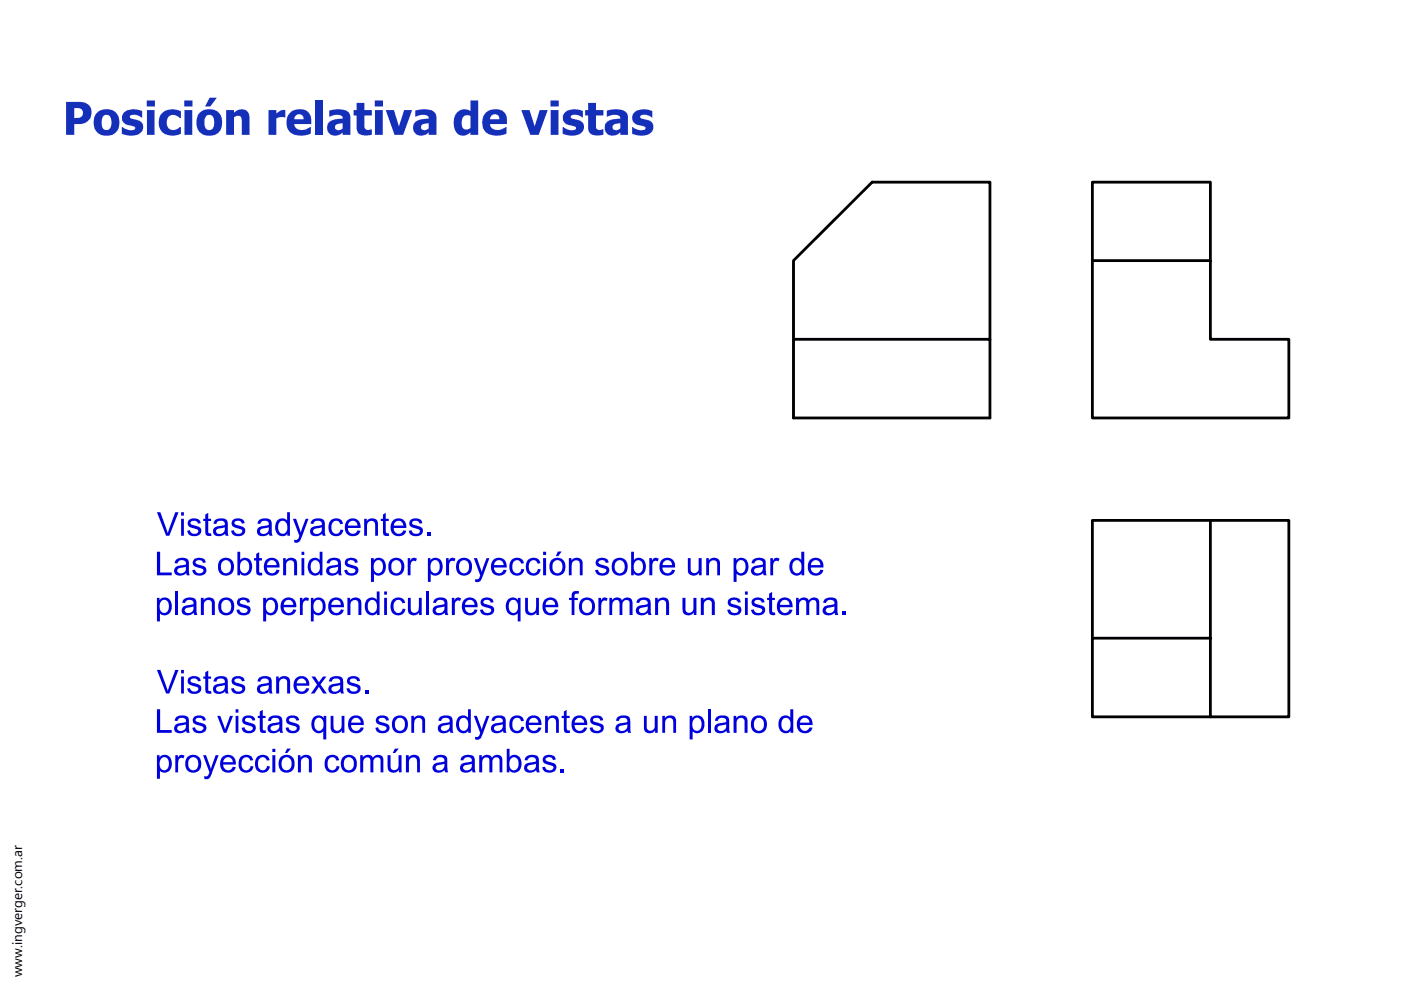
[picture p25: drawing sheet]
<svg xmlns="http://www.w3.org/2000/svg" width="297mm" height="210mm" viewBox="0 0 297 210" stroke-linecap="round" stroke-linejoin="round" font-family="sans-serif">
<defs><g id="words">
<text font-size="2.9" x="4.7" y="207.2" transform="rotate(-90 4.7 207.2)">www.ingverger.com.ar</text>
</g></defs>
<g fill="#1430b8">
<path d="M26.2 24l.4-.4 1.1-.4h1.3l1.1 .4v1.3l-1.2-.5a1.1 1.1 0 0 0-1.4 .4 1.5 1.5 0 0 0 1.3 .6l.4 .1a1.61 1.61 0 0 1 1.1 1.7 1.61 1.61 0 0 1-1.5 1.4l-1.4 .2-1.6-.5v-1.4l1.5 .7a1.2 1.2 0 0 0 1.4-.4l-.3-.4-1.3-.3a1.57 1.57 0 0 1-.9-2.5z"/>
<path d="M34.3 24.1l.8-.6 .9-.3h1.2l1.2 .4v1.4l-.9-.4a1.45 1.45 0 0 0-1.6 0 1.45 1.45 0 0 0-.6 1.6v.1a1.54 1.54 0 0 0 1.2 1.3 1.54 1.54 0 0 0 1.6-.7h.3v1.4l-.6 .3-.8 .2-1.1-.1-1.3-.5-.6-.8-.3-1.1v-1.2z"/>
<path d="M48 23.3h1.6v.6l1.1-.6 .8-.1a1.64 1.64 0 0 1 1.4 2v3.4h-1.6v-2.6a1.12 1.12 0 0 0-.7-1.4h-.6l-.4 .3v3.7h-1.6z"/>
<path d="M56.9 23.3h1.7v.8l.5-.4a1.61 1.61 0 0 1 1.4-.4v1.6l-1.1-.1-.8 .3v3.5h-1.7z"/>
<path d="M66.8 21.3h1.7v7.3h-1.7z"/>
<path d="M75.6 21.8h1.7v1.5h1.5v1.2h-1.5v1.8a.92 .92 0 0 0 .3 1.1 .92 .92 0 0 0 1.1 0h.1v1.1l-.8 .2h-1a1.43 1.43 0 0 1-1.4-1.8v-2.4h-.6v-1.2h.6z"/>
<path d="M81.8 23.3h1.7l1.1 3.5 1.1-3.5h1.7l-1.9 5.3h-1.8z"/>
<path d="M110.5 23.3h1.8l1.1 3.5 1-3.5h1.7l-1.9 5.3h-1.8z"/>
<path d="M119.8 23.8l.7-.4 1-.2 1.2 .1 .9 .3v1.3l-1.2-.5a1.03 1.03 0 0 0-1.4 .5l.3 .3 1.3 .3a1.6 1.6 0 0 1 1.2 1.7 1.6 1.6 0 0 1-1.5 1.4l-1.4 .2-1.6-.5v-1.4l1.5 .7a1.09 1.09 0 0 0 1.3-.4 1.38 1.38 0 0 0-1.2-.6l-.3-.1a1.58 1.58 0 0 1-1.2-1.1 1.58 1.58 0 0 1 .4-1.6z"/>
<path d="M124.7 21.8h1.7v1.5h1.5v1.2h-1.5v1.8a.92 .92 0 0 0 .3 1.1 .92 .92 0 0 0 1.1 0h.1v1.1l-.8 .2-1.5-.2a1.48 1.48 0 0 1-.9-1.6v-2.4h-.6v-1.2h.6z"/>
<path d="M134.5 23.9l.6-.5 1.2-.2 1.2 .1 .8 .3v1.3l-1.2-.5a1.07 1.07 0 0 0-1.4 .4 1.32 1.32 0 0 0 1.2 .6h.3a1.65 1.65 0 0 1 1.3 1.8 1.65 1.65 0 0 1-1.6 1.5h-1.7l-1.2-.4v-1.4l1.6 .7a1.09 1.09 0 0 0 1.3-.4 1.38 1.38 0 0 0-1.3-.6l-.5-.2a1.54 1.54 0 0 1-.6-2.5z"/>
<path d="M14 21.6l3.9 .1 .9 .5 .5 1v1.5l-.6 .9-1.3 .7h-1.7v2.3h-1.7zM15.7 22.9v2.1h.5a1.1 1.1 0 0 0 1.4-1.1 1.1 1.1 0 0 0-1.5-1z"/>
<path d="M20.5 24l.9-.7 .8-.1 1.3 .1 1.1 .5 .5 1 .2 1.5-.3 1.1-.6 .8-.9 .5-1.4 .1-.8-.3-.9-.6-.4-.8-.1-1.4 .1-.9zM22 24.5l-.3 .5-.2 1.3a1.07 1.07 0 0 0 .5 1.1 1.07 1.07 0 0 0 1.2 0 2.42 2.42 0 0 0-.1-3h-.7z"/>
<path d="M31.2 23.3h1.6v5.3h-1.6zM31.1 21.3h1.8v1.3h-1.8z"/>
<path d="M39.1 23.3h1.7v5.3h-1.7zM39.1 21.3h1.7v1.3h-1.7z"/>
<path d="M42.2 24.1l.8-.6 1-.3h1.1l1 .5 .8 .9 .2 1.4-.2 1.2-.5 .8-1 .6-.5 .2-1.3-.1-1.1-.5-.6-.8-.2-.9v-1.3zM43.8 24.5a2.48 2.48 0 0 0 .1 3 1.05 1.05 0 0 0 1.1-.1 1.05 1.05 0 0 0 .4-1.1v-.6a1.07 1.07 0 0 0-.4-1.1 1.07 1.07 0 0 0-1.2-.1zM44.4 20.7h1.6l-1.4 1.9h-1.1z"/>
<path d="M61.5 23.9l1-.6 1.5-.1 1.1 .4 .7 .9 .2 1.8h-3.6a1.69 1.69 0 0 0 2.5 1.1l1-.5v1.4l-1.3 .4-1.1 .1-1.2-.3-.7-.4-.6-.7-.3-1 .2-1.5zM62.7 24.4l-.2 .4-.1 .5h2a1 1 0 0 0-.5-1 1 1 0 0 0-1.2 .1z"/>
<path d="M71.2 26.5a.78 .78 0 0 0 .2 1.1 .78 .78 0 0 0 1-.2l.2-.2v-1.1l-1 .2zM69.8 23.4l2.3-.2 1.4 .3a1.51 1.51 0 0 1 .8 1.5v3.6h-1.7v-.6l-.4 .4-.6 .3a1.74 1.74 0 0 1-2.3-1.5 1.74 1.74 0 0 1 1.9-1.9l1.4-.1a.81 .81 0 0 0-1.1-.8h-.7l-1 .3z"/>
<path d="M79.5 23.3h1.7v5.3h-1.7zM79.5 21.3h1.7v1.3h-1.7z"/>
<path d="M89.5 26.5a.73 .73 0 0 0 0 1 .73 .73 0 0 0 1 0l.4-.3v-1.1l-.9 .1zM88.1 23.4l2.2-.2 1.4 .3a1.51 1.51 0 0 1 .8 1.5v3.6h-1.6v-.6l-.6 .5-.5 .2a1.73 1.73 0 0 1-2.2-1.5 1.73 1.73 0 0 1 1.9-1.9l.9-.1a.29 .29 0 0 0 .4 0 .29 .29 0 0 0 0-.4 1.93 1.93 0 0 0-2.1-.3l-.6 .2z"/>
<path d="M96.8 24l.4-.4 .8-.4h.9l.8 .4v-2.3h1.7v7.3h-1.7v-.6l-.6 .5-.9 .3a2.4 2.4 0 0 1-2-2.9l.1-1zM98.4 24.6l-.4 .4-.1 1a1.14 1.14 0 0 0 1 1.4l.8-.3v-2.5l-.3-.2z"/>
<path d="M103.1 23.8l1.1-.5 1.6-.1 1 .5 .6 1 .1 1.6h-3.6a1.69 1.69 0 0 0 2.5 1.1l1-.5v1.4l-1.3 .4-1.1 .1-1.2-.3-.9-.6-.5-.8-.2-1.3 .2-1zM104.3 24.4l-.4 .9h2a.97 .97 0 0 0-.5-1 .97 .97 0 0 0-1.1 .1z"/>
<path d="M116.8 23.3h1.6v5.3h-1.6zM116.7 21.3h1.7v1.3h-1.7z"/>
<path d="M130 26.5a.78 .78 0 0 0 .2 1.1 .78 .78 0 0 0 1.1-.2l.2-.2v-1.1l-.9 .1zM128.7 23.4l2.2-.2 1.4 .3a1.51 1.51 0 0 1 .8 1.5v3.6h-1.6v-.6l-.7 .6-1 .2a1.74 1.74 0 0 1-1.6-2 1.74 1.74 0 0 1 2-1.5l.8-.1a.36 .36 0 0 0 .6-.3 .36 .36 0 0 0-.5-.4l-1.2-.1-1.2 .3z"/>
</g>
<g fill="#00d">
<path d="M33.3 108.6h.7l1.6 4.4 1.6-4.4h.6l-1.9 5h-.7z"/>
<path d="M40.1 110.2l.7-.3 1.2 .1 .3 .3 .2 .5v.1l-.5 .1a.83 .83 0 0 0-.8-.6 .83 .83 0 0 0-.8 .5l.3 .4 1.4 .4a1.1 1.1 0 0 1 .5 1.4 1.1 1.1 0 0 1-1.4 .6l-.8-.1-.5-.4-.2-.7 .6-.1v.2a.96 .96 0 0 0 .8 .6 .96 .96 0 0 0 .9-.5 1.16 1.16 0 0 0-1.2-.8l-.6-.2a.98 .98 0 0 1-.1-1.5z"/>
<path d="M43.5 109.1l.7-.4v1.3h.5v.5h-.5v2.4l.2 .2 .3-.1 .1 .6h-.3a.81 .81 0 0 1-.8-.2 .81 .81 0 0 1-.2-.9v-2h-.4v-.5h.4z"/>
<path d="M49.4 110.2l.7-.3 1.2 .1 .3 .3 .3 .5v.1l-.6 .1a.83 .83 0 0 0-.8-.6 .83 .83 0 0 0-.8 .5l.3 .4 1.5 .4a1.13 1.13 0 0 1 .3 1.4 1.13 1.13 0 0 1-1.3 .6l-.8-.1-.5-.4-.2-.7 .6-.1a.93 .93 0 0 0 .8 .8 .93 .93 0 0 0 1-.6 1.76 1.76 0 0 0-1.4-.7l-.5-.2-.4-.4v-.5z"/>
<path d="M62.1 110h.7l1 2.9 1-2.9h.6l-1.8 4.7-.4 .3-.6 .1-.2-.1v-.6a.84 .84 0 0 0 1.1-.8z"/>
<path d="M70.1 110.3l.9-.4 .9 .1 .6 .4 .2 .6-.6 .1a.97 .97 0 0 0-1.2-.6 .97 .97 0 0 0-.6 1.2l.1 1a.92 .92 0 0 0 1.1 .5 .92 .92 0 0 0 .7-.9l.6 .1v.1l-.3 .6-.6 .5-.9 .1-.9-.4-.4-.9-.1-1 .2-.6z"/>
<path d="M77.2 110h.6v.5l.3-.4 .5-.2 .8 .1 .6 .4 .1 .4v2.8h-.6v-2.2a.89 .89 0 0 0-1-.9 .89 .89 0 0 0-.7 1.1v2h-.6z"/>
<path d="M81.2 109.1l.6-.4v1.3h.6v.5h-.6v2.1a.42 .42 0 0 0 .1 .4 .42 .42 0 0 0 .5 0l.1 .6h-.3a.81 .81 0 0 1-.9-.2 .81 .81 0 0 1-.1-.9v-2h-.5v-.5h.5z"/>
<path d="M87.1 110.2l.7-.3 1.1 .1a1.03 1.03 0 0 1 .6 .9l-.6 .1a.86 .86 0 0 0-.7-.6 .86 .86 0 0 0-.8 .4 1.09 1.09 0 0 0 1.1 .7l.6 .2a1.09 1.09 0 0 1 .4 1.3 1.09 1.09 0 0 1-1.2 .7l-.9-.1-.5-.5-.2-.6 .6-.1v.2a.96 .96 0 0 0 .8 .6 .96 .96 0 0 0 .9-.5 1.42 1.42 0 0 0-1.4-.8l-.3-.1a.98 .98 0 0 1-.2-1.6z"/>
<path d="M90.6 112.9h.7v.7h-.7z"/>
<path d="M33.3 117h.7v4.4h2.4v.6h-3.1z"/>
<path d="M41.1 118.7l.4-.3 .6-.1 .9 .1a.95 .95 0 0 1 .6 .9l-.6 .1a.82 .82 0 0 0-.8-.6 .82 .82 0 0 0-.8 .5l.4 .3 1.4 .4a1.09 1.09 0 0 1 .5 1.3 1.09 1.09 0 0 1-1.2 .8l-.8-.1-.6-.4-.3-.7 .6-.1a.92 .92 0 0 0 .8 .8 .92 .92 0 0 0 .9-.7l-.1-.3-1.5-.4a.9 .9 0 0 1-.4-1.5z"/>
<path d="M54.3 117.4l.6-.3v1.2h.6v.5h-.6v2.2a.41 .41 0 0 0 .2 .4 .41 .41 0 0 0 .4 0l.1 .6h-.4a.82 .82 0 0 1-.9-1.1v-2.1h-.5v-.5h.5z"/>
<path d="M60 118.3h.6v.5l.7-.5h.8a1.12 1.12 0 0 1 .9 1.4v2.3h-.6v-2.2a.88 .88 0 0 0-1-1 .88 .88 0 0 0-.7 1.2v2h-.7z"/>
<path d="M73.3 118.7l.7-.4h1.1a.95 .95 0 0 1 .8 1l-.6 .1a.82 .82 0 0 0-.8-.6 .82 .82 0 0 0-.8 .5l.4 .3 1.3 .5a1.09 1.09 0 0 1 .5 1.3 1.09 1.09 0 0 1-1.3 .7l-.9-.2-.4-.3-.3-.7 .6-.1a.89 .89 0 0 0 .8 .8 .89 .89 0 0 0 1-.7l-.2-.3-1.5-.4a.9 .9 0 0 1-.4-1.5z"/>
<path d="M86.4 118.3h.6v.6a.86 .86 0 0 1 1.4-.4l-.2 .5a.81 .81 0 0 0-.9 .1 .81 .81 0 0 0-.3 .9v2h-.6z"/>
<path d="M94.6 118.3h.5v.6l.1-.2a.88 .88 0 0 1 1.4-.2l-.2 .5a.78 .78 0 0 0-1 .1 .78 .78 0 0 0-.2 .8v2.1h-.6z"/>
<path d="M100.5 118.3h.6l1.1 3 1-3h.6l-1.7 4.5a.95 .95 0 0 1-1.3 .6l-.1-.6a.8 .8 0 0 0 1.1-.8z"/>
<path d="M108.5 118.7l1-.4 .8 .1 .6 .5 .2 .5-.6 .1a.97 .97 0 0 0-1.2-.7 .97 .97 0 0 0-.7 1.2l.1 .7 .3 .6a.91 .91 0 0 0 1 .2 .91 .91 0 0 0 .5-.9l.6 .1v.2l-.4 .7-.5 .4h-1l-.7-.4-.5-.8v-1l.2-.7z"/>
<path d="M112 118.7l.7-.4 1.1 .1 .5 .3 .3 .7-.6 .1a.96 .96 0 0 0-1.2-.7 .96 .96 0 0 0-.7 1.1l.2 1.2a.94 .94 0 0 0 1.1 .4 .94 .94 0 0 0 .6-.9l.6 .2-.2 .6-.5 .5-.9 .2-.9-.4-.4-.5-.2-.9v-.8z"/>
<path d="M120.6 118.3h.6v.5l.3-.3 .6-.2h.8l.4 .4 .2 .4v2.9h-.6v-2.3a.89 .89 0 0 0-1-.9 .89 .89 0 0 0-.7 1.2v2h-.6z"/>
<path d="M126.5 118.7l.7-.4 1.2 .1 .4 .3 .2 .4v.2l-.6 .1a.82 .82 0 0 0-.7-.6 .82 .82 0 0 0-.8 .5l.4 .3 1.3 .4a1.09 1.09 0 0 1 .5 1.4 1.09 1.09 0 0 1-1.3 .7l-.8-.1-.5-.4-.3-.7 .6-.1a.92 .92 0 0 0 .8 .8 .92 .92 0 0 0 1-.7l-.3-.3-1.4-.4a.93 .93 0 0 1-.4-1.5z"/>
<path d="M137.7 118.3h.5v.6l.1-.2a.88 .88 0 0 1 1.4-.2l-.3 .5a.78 .78 0 0 0-.9 .1 .78 .78 0 0 0-.2 .8v2.1h-.6z"/>
<path d="M145.8 118.3h.6v2.2a.88 .88 0 0 0 1 1 .88 .88 0 0 0 .7-1.2v-2h.7v3.7h-.6v-.6l-.5 .5-.5 .2-.9-.3-.5-.7z"/>
<path d="M149.7 118.3h.6v.5l.3-.3 .7-.2h.7l.4 .4 .3 .5v2.8h-.6v-2.3a.89 .89 0 0 0-1.1-.9 .89 .89 0 0 0-.7 1.2v2h-.6z"/>
<path d="M163.3 118.3h.6v.6a.86 .86 0 0 1 1.4-.4l-.2 .5a.81 .81 0 0 0-1 .1 .81 .81 0 0 0-.2 .9v2h-.6z"/>
<path d="M37.2 125.4h.6v5h-.6z"/>
<path d="M42.6 126.8h.6v.5l.5-.5 .9-.1a1.13 1.13 0 0 1 1 1.5v2.2h-.7v-2.2a.88 .88 0 0 0-1-1 .88 .88 0 0 0-.7 1.2v2h-.6z"/>
<path d="M50.4 127.1l.7-.4 1.1 .1a.87 .87 0 0 1 .8 .9l-.6 .1a.82 .82 0 0 0-.8-.6 .82 .82 0 0 0-.8 .5l.4 .4 1.3 .4a1.06 1.06 0 0 1 .6 1.2 1.06 1.06 0 0 1-1.2 .7h-.9l-.5-.3-.4-.8 .7-.1a.9 .9 0 0 0 .8 .8 .9 .9 0 0 0 .9-.6 1.59 1.59 0 0 0-1.4-.7l-.3-.1a.94 .94 0 0 1-.4-1.5z"/>
<path d="M63.6 126.8h.5v.5a.86 .86 0 0 1 1.4-.4l-.2 .5a.81 .81 0 0 0-.9 .1 .81 .81 0 0 0-.2 1v1.9h-.6z"/>
<path d="M73.7 126.8h.5v.5l.8-.6 1 .1a1.19 1.19 0 0 1 .6 1.4v2.2h-.6v-2.2a.88 .88 0 0 0-1-1 .88 .88 0 0 0-.7 1.2v2h-.6z"/>
<path d="M83.3 127.1l.9-.4 .9 .1 .5 .3 .3 .6v.1l-.6 .1v-.1a.99 .99 0 0 0-1.3-.5 .99 .99 0 0 0-.6 1.2l.2 .9 .4 .5 .5 .1 .4-.1 .3-.3 .1-.6 .7 .1-.2 .6-.5 .6-.8 .2-.7-.1-.7-.6-.3-.9v-.6l.2-.7z"/>
<path d="M86.5 126.8h.6v2.2a.89 .89 0 0 0 1 .9 .89 .89 0 0 0 .7-1.2v-1.9h.6v3.6h-.5v-.5l-.8 .5h-.7l-.5-.2-.4-.6z"/>
<path d="M90.3 125.4h.7v5h-.7z"/>
<path d="M95.8 126.8h.6v.5l.1-.2a.81 .81 0 0 1 1.2-.2l-.2 .5a.8 .8 0 0 0-.9 .2 .8 .8 0 0 0-.2 .9v1.9h-.6z"/>
<path d="M102.1 127.1l.6-.4h1l.5 .2 .4 .6v.2l-.5 .1a.82 .82 0 0 0-.8-.6 .82 .82 0 0 0-.8 .5l.3 .4 1.4 .4a1.06 1.06 0 0 1 .5 1.2 1.06 1.06 0 0 1-1.2 .7h-.8l-.6-.3-.3-.8 .6-.1a.91 .91 0 0 0 .8 .8 .91 .91 0 0 0 .9-.7l-.2-.3-1.4-.4a.94 .94 0 0 1-.4-1.5z"/>
<path d="M111.3 126.8h.6v2.2a.89 .89 0 0 0 1.1 .9 .89 .89 0 0 0 .7-1.2v-1.9h.6v3.6h-.6v-.5l-.8 .5h-.7l-.4-.2-.5-.6z"/>
<path d="M121.5 125.5l.3-.2 1 .1-.1 .5a.55 .55 0 0 0-.6 0 .55 .55 0 0 0-.3 .5v.4h.7v.4h-.7v3.2h-.6v-3.2h-.6v-.4h.6v-.8z"/>
<path d="M126.9 126.8h.5v.5a.86 .86 0 0 1 1.4-.4l-.2 .5a.79 .79 0 0 0-.9 .1 .79 .79 0 0 0-.2 .9v2h-.6z"/>
<path d="M129.2 126.8h.6v.5l.6-.6h.7l.5 .2 .3 .4 .5-.5 .7-.1a1.04 1.04 0 0 1 1 1.2v2.5h-.6v-2.3a.75 .75 0 0 0-.7-.9 .75 .75 0 0 0-.8 .8v2.4h-.6v-2.4a.78 .78 0 0 0-.9-.8 .78 .78 0 0 0-.7 1v2.2h-.6z"/>
<path d="M138.9 126.8h.5v.5l.6-.5 .9-.1a1.18 1.18 0 0 1 1 1.5v2.2h-.7v-2.2a.88 .88 0 0 0-1-1 .88 .88 0 0 0-.7 1.2v2h-.6z"/>
<path d="M144.7 126.8h.6v2.2a.88 .88 0 0 0 1 .9 .88 .88 0 0 0 .7-1.2v-1.9h.7v3.6h-.6v-.5l-.4 .4-.6 .2-.6-.1-.5-.3-.3-.9z"/>
<path d="M148.6 126.8h.6v.5l.5-.5 .9-.1a1.13 1.13 0 0 1 1 1.5v2.2h-.7v-2.2a.88 .88 0 0 0-1-1 .88 .88 0 0 0-.7 1.2v2h-.6z"/>
<path d="M154.5 127.1l.7-.4 1.1 .1a.95 .95 0 0 1 .8 .9l-.6 .1a.82 .82 0 0 0-.8-.6 .82 .82 0 0 0-.8 .5l.4 .4 1.3 .4a1.1 1.1 0 0 1 .5 1.3 1.1 1.1 0 0 1-1.3 .7l-.9-.1-.4-.3-.3-.8 .6-.1a.9 .9 0 0 0 .8 .8 .9 .9 0 0 0 .9-.6 1.59 1.59 0 0 0-1.4-.7l-.3-.2a.95 .95 0 0 1-.3-1.4z"/>
<path d="M159.5 127.1l.7-.4h1l.6 .3 .3 .6v.1l-.6 .1a.82 .82 0 0 0-.8-.6 .82 .82 0 0 0-.8 .5l.4 .4 1.3 .4a1.06 1.06 0 0 1 .5 1.2 1.06 1.06 0 0 1-1.1 .7h-.9l-.5-.3-.4-.8 .7-.1a.93 .93 0 0 0 .8 .8 .93 .93 0 0 0 .9-.6 1.76 1.76 0 0 0-1.4-.7l-.4-.2a.95 .95 0 0 1-.3-1.4z"/>
<path d="M163.1 125.9l.6-.4v1.3h.6v.4h-.6v2.5l.2 .2h.4l.1 .5h-.4a.83 .83 0 0 1-.9-1.1v-2.1h-.5v-.4h.5z"/>
<path d="M168.8 126.8h.5v.5l.5-.5 .9-.1 .6 .3 .2 .3 .5-.5 .7-.1a1.03 1.03 0 0 1 1 1.2v2.5h-.6v-2.3a.79 .79 0 0 0-.9-.9 .79 .79 0 0 0-.6 1.1v2.1h-.7v-2.4a.74 .74 0 0 0-.7-.8 .74 .74 0 0 0-.7 .8l-.1 2.4h-.6z"/>
<path d="M178.7 129.7h.7v.7h-.7z"/>
<path d="M33.3 142h.7l1.6 4.5 1.6-4.5h.6l-1.9 5h-.7z"/>
<path d="M40 143.8l.8-.4h.9l.6 .4 .2 .4v.2l-.5 .1a.83 .83 0 0 0-.8-.6 .83 .83 0 0 0-.8 .5l.3 .3 1.4 .4a1.1 1.1 0 0 1 .5 1.4 1.1 1.1 0 0 1-1.4 .6l-.8-.1-.5-.4-.2-.6 .6-.1v.1a.96 .96 0 0 0 .8 .6 .96 .96 0 0 0 .9-.5 1.05 1.05 0 0 0-1.1-.7l-.6-.2a.9 .9 0 0 1-.3-1.4z"/>
<path d="M43.5 142.6l.7-.4v1.2h.5v.5h-.5v2.4v.2h.5l.1 .5-.3 .1a.81 .81 0 0 1-.8-.3 .81 .81 0 0 1-.2-.8v-2.1h-.4v-.5h.4z"/>
<path d="M49.3 143.8l.8-.4h.9l.5 .3 .4 .5v.2l-.6 .1a.83 .83 0 0 0-.8-.6 .83 .83 0 0 0-.8 .5l.3 .3 1.5 .5a1.13 1.13 0 0 1 .3 1.4 1.13 1.13 0 0 1-1.3 .5l-1-.2-.4-.5-.1-.4 .6-.1 .1 .2a.98 .98 0 0 0 1.7 0 1.76 1.76 0 0 0-1.4-.8l-.4-.1a.9 .9 0 0 1-.3-1.4z"/>
<path d="M58.5 143.4h.6v.5l.8-.5h.8l.6 .4 .2 .6v2.6h-.6v-2.2a.88 .88 0 0 0-1-.9 .88 .88 0 0 0-.7 1.2v1.9h-.7z"/>
<path d="M66 143.4h.8l.8 1.3 .9-1.3h.7l-1.3 1.7 1.4 1.9h-.8l-.9-1.4-.9 1.4h-.8l1.3-1.8z"/>
<path d="M73.7 143.8l.8-.4 1.1 .1a1.03 1.03 0 0 1 .7 .9l-.6 .1a.83 .83 0 0 0-.7-.6 .83 .83 0 0 0-.8 .5l.3 .3 1.4 .4a1.12 1.12 0 0 1 .4 1.5 1.12 1.12 0 0 1-1.4 .5l-.7-.1-.5-.4-.3-.6 .7-.1v.1a.96 .96 0 0 0 .8 .6 .96 .96 0 0 0 .9-.5 1.07 1.07 0 0 0-1.1-.7l-.7-.2a.9 .9 0 0 1-.3-1.4z"/>
<path d="M77.4 146.4h.7v.6h-.7z"/>
<path d="M33.3 150.4h.7v4.4h2.4v.6h-3.1z"/>
<path d="M41.1 152l.8-.3 1.1 .1a.94 .94 0 0 1 .6 .9l-.6 .1a.83 .83 0 0 0-.7-.6 .83 .83 0 0 0-.9 .5l.4 .3 1.3 .4a1.07 1.07 0 0 1 .6 1.3 1.07 1.07 0 0 1-1.2 .8l-.9-.1-.6-.5-.2-.6 .6-.1a.92 .92 0 0 0 .8 .8 .92 .92 0 0 0 .9-.7l-.2-.3-1.5-.4a.94 .94 0 0 1-.3-1.6z"/>
<path d="M46.1 151.8h.6l1 2.9 1.1-2.9h.6l-1.4 3.6h-.5z"/>
<path d="M51.6 152l.7-.3 1 .1a.96 .96 0 0 1 .8 .9l-.6 .1a.85 .85 0 0 0-.7-.6 .85 .85 0 0 0-.9 .5l.3 .3 1.5 .5a1.12 1.12 0 0 1 .4 1.4 1.12 1.12 0 0 1-1.4 .6l-.8-.2-.5-.4-.2-.6 .7-.1a.89 .89 0 0 0 .8 .8 .89 .89 0 0 0 .9-.7l-.2-.3-1.7-.5a.98 .98 0 0 1-.1-1.5z"/>
<path d="M55.1 150.8l.6-.3v1.3h.6v.4h-.6v2.5l.3 .2 .3-.1 .1 .6h-.4a.81 .81 0 0 1-.8-.2 .81 .81 0 0 1-.1-.9v-2.1h-.4v-.4h.4z"/>
<path d="M61 152l.6-.3 1 .1a.96 .96 0 0 1 .8 .9l-.6 .1a.83 .83 0 0 0-.7-.6 .83 .83 0 0 0-.8 .5l.3 .3 1.4 .5a1.1 1.1 0 0 1 .4 1.4 1.1 1.1 0 0 1-1.3 .6l-.8-.2-.5-.3-.3-.7 .7-.1a.94 .94 0 0 0 .8 .8 .94 .94 0 0 0 .9-.6 1.76 1.76 0 0 0-1.4-.7l-.5-.3a.97 .97 0 0 1 0-1.4z"/>
<path d="M70.1 151.8h.6v2.2a.86 .86 0 0 0 .9 1 .86 .86 0 0 0 .8-1.1v-2.1h.6v3.6h-.5v-.5l-.3 .3-.6 .3-1.1-.2-.4-.8z"/>
<path d="M80 152l.7-.3 1.1 .1a.94 .94 0 0 1 .7 .9l-.6 .1a.86 .86 0 0 0-.8-.6 .86 .86 0 0 0-.8 .5l.3 .3 1.3 .4a1.07 1.07 0 0 1 .6 1.3 1.07 1.07 0 0 1-1.2 .8l-.9-.1-.6-.5-.2-.6 .6-.1a.93 .93 0 0 0 .8 .8 .93 .93 0 0 0 1-.6 1.82 1.82 0 0 0-1.6-.8h-.1a.94 .94 0 0 1-.3-1.6z"/>
<path d="M87.2 151.8h.6v.5l.4-.5 .4-.1h.8l.5 .4 .2 .4v2.9h-.6v-2.2a.88 .88 0 0 0-.9-1 .88 .88 0 0 0-.8 1.1v2.1h-.6z"/>
<path d="M100.5 151.8h.6l1 2.9 1.1-2.9h.6l-1.9 4.7a.99 .99 0 0 1-1.1 .3v-.6a.79 .79 0 0 0 1-.8z"/>
<path d="M108.4 152.2l.9-.5 1 .1 .6 .4 .2 .6-.6 .1a.98 .98 0 0 0-1.2-.6 .98 .98 0 0 0-.7 1.2l.1 .7a.92 .92 0 0 0 1 .8 .92 .92 0 0 0 .8-.9h.6v.2l-.1 .4-.5 .6-.6 .2h-.6l-.7-.3-.4-.5-.2-.7v-1z"/>
<path d="M115.6 151.8h.5v.5l.4-.4 .5-.2 .9 .1 .4 .4 .2 .5v2.7h-.6v-2.2a.89 .89 0 0 0-1-1 .89 .89 0 0 0-.7 1.2v2h-.6z"/>
<path d="M119.5 150.8l.6-.3v1.3h.7v.4h-.7v2.2a.42 .42 0 0 0 .2 .4 .42 .42 0 0 0 .5 0l.1 .6h-.4a.81 .81 0 0 1-.8-.2 .81 .81 0 0 1-.2-.9v-2.1h-.4v-.4h.4z"/>
<path d="M125.4 152l.7-.3 1.2 .1 .4 .3 .2 .5-.6 .2a.88 .88 0 0 0-.7-.6 .88 .88 0 0 0-.9 .4 .95 .95 0 0 0 1.1 .7l.7 .2a1.09 1.09 0 0 1 .4 1.3 1.09 1.09 0 0 1-1.2 .7l-1-.2-.5-.4-.2-.6 .6-.1v.2a.95 .95 0 0 0 .9 .6 .95 .95 0 0 0 .9-.6 1.81 1.81 0 0 0-1.5-.8h-.2a.94 .94 0 0 1-.3-1.6z"/>
<path d="M136.5 151.8h.6v2.2a.88 .88 0 0 0 1.1 .9 .88 .88 0 0 0 .6-1.2v-1.9h.6v3.6h-.5v-.5l-.7 .5h-.9a1.14 1.14 0 0 1-.8-1.4z"/>
<path d="M140.4 151.8h.6v.5l.3-.4 .5-.2 .9 .1 .5 .4 .1 .4v2.8h-.6v-2.2a.89 .89 0 0 0-1-1 .89 .89 0 0 0-.7 1.2v2h-.6z"/>
<path d="M150.1 150.4h.6v5h-.6z"/>
<path d="M155.5 151.8h.6v.5l.8-.6h.8l.6 .4 .2 .6v2.7h-.6v-2.2a.88 .88 0 0 0-1-1 .88 .88 0 0 0-.7 1.2v2h-.7z"/>
<path d="M37.2 160.1h.5v.6a.87 .87 0 0 1 1.4-.5l-.2 .6a.79 .79 0 0 0-.9 .1 .79 .79 0 0 0-.2 .8v2.1h-.6z"/>
<path d="M43.1 160.1h.6l1 2.9 1-2.9h.7l-1.9 4.7a.88 .88 0 0 1-1.2 .4v-.6a.82 .82 0 0 0 1.1-.8z"/>
<path d="M51 160.5l1-.5 .9 .2 .5 .3 .3 .7h-.7a.96 .96 0 0 0-1.2-.6 .96 .96 0 0 0-.6 1.2v.6l.2 .5a.92 .92 0 0 0 1.1 .4 .92 .92 0 0 0 .6-.9l.6 .2-.2 .6-.5 .5-1.2 .1-.7-.3-.5-1.1v-1.1z"/>
<path d="M54.6 160.4l.9-.4 .9 .2 .5 .3 .3 .6v.1l-.6 .1-.1-.2a.99 .99 0 0 0-1.3-.4 .99 .99 0 0 0-.5 1.2l.1 .9 .5 .5h.5l.4-.1 .3-.3 .1-.5 .6 .1v.4l-.5 .6-.7 .3h-.7l-.6-.3-.5-.5-.1-.7v-1.1z"/>
<path d="M63.2 160.1h.5v.5l.6-.4 .9-.1a1.2 1.2 0 0 1 .9 1.4v2.3h-.6v-2.2a.88 .88 0 0 0-1-1 .88 .88 0 0 0-.7 1.2v2h-.6z"/>
<path d="M69.3 160.5l.9-.5 1 .2 .4 .3 .3 .7h-.6a.96 .96 0 0 0-1.2-.6 .96 .96 0 0 0-.6 1.2v.6l.2 .5a.92 .92 0 0 0 1 .4 .92 .92 0 0 0 .7-.9l.6 .2-.2 .6-.6 .5-1.2 .1-.6-.3-.6-1.1 .1-1.1z"/>
<path d="M76.4 160.1h.5v.5l.9-.6 .9 .2 .3 .5 .6-.5 .4-.2 .9 .2 .4 .7v2.9h-.6v-2.3a.79 .79 0 0 0-.9-.9 .79 .79 0 0 0-.6 1v2.2h-.7v-2.4a.76 .76 0 0 0-.7-.8 .76 .76 0 0 0-.8 .8v2.4h-.6z"/>
<path d="M86.1 160.1h.6v.5l.5-.4 .9-.1a1.13 1.13 0 0 1 .9 1.4v2.3h-.6v-2.2a.89 .89 0 0 0-1-1 .89 .89 0 0 0-.7 1.2v2h-.6z"/>
<path d="M101.6 160.1h.6v.5l.5-.4 .6-.2a1.02 1.02 0 0 1 1 .7l.5-.5 .4-.2 .6 .1 .5 .2 .2 .6v2.9h-.6v-2.3a.79 .79 0 0 0-.9-.9 .79 .79 0 0 0-.6 1v2.2h-.6v-2.4a.74 .74 0 0 0-.8-.8 .74 .74 0 0 0-.7 .8l-.1 2.4h-.6z"/>
<path d="M115.2 160.5l.8-.4h.9l.6 .2 .3 .6v.2h-.6a.82 .82 0 0 0-.7-.6 .82 .82 0 0 0-.8 .6l.3 .3 1.3 .4a1.09 1.09 0 0 1 .6 1.3 1.09 1.09 0 0 1-1.3 .7h-.7l-.6-.4-.3-.7 .6-.1a.91 .91 0 0 0 .8 .7 .91 .91 0 0 0 .9-.6l-.2-.3-1.4-.5a.92 .92 0 0 1-.5-1.4z"/>
<path d="M118.9 163h.7v.8h-.7z"/>
<path d="M38.4 108.6h.6v.7h-.6zM38.4 110h.6v3.6h-.6z"/>
<path d="M45.5 110.4l.8-.4h1.2a1.06 1.06 0 0 1 .8 1.3v1.8l.2 .5h-.7l-.1-.4-1 .5h-.6l-.5-.2-.4-.5a1.3 1.3 0 0 1 1.5-1.5h.3a.49 .49 0 0 0 .5-.1 .49 .49 0 0 0 .1-.6 1 1 0 0 0-.9-.4 1 1 0 0 0-.9 .7l-.5-.1zM46.1 112.2a.66 .66 0 0 0-.1 .9 .66 .66 0 0 0 .9 0l.6-.3 .2-1z"/>
<path d="M54.9 110.3l.9-.4 1.2 .1a1.04 1.04 0 0 1 .6 1.3v1.7l.2 .6h-.7l-.1-.4-1 .5-1.1-.2-.4-.6 .2-.9 .6-.4 1-.1a.49 .49 0 0 0 .5-.1 .49 .49 0 0 0 .1-.6 1.01 1.01 0 0 0-1.7 .3l-.6-.1zM55.4 112.2a.69 .69 0 0 0 0 .9 .69 .69 0 0 0 1 0l.5-.4 .1-.9z"/>
<path d="M58.8 110.4l.6-.4 .8-.1 .7 .5v-1.8h.6v5h-.6v-.5l-.2 .4-.5 .2h-.6l-.8-.4-.5-1.2 .1-.9zM59.4 110.5l-.4 .9 .1 1.3a.99 .99 0 0 0 1.3 .4 .99 .99 0 0 0 .5-1.2v-.7l-.3-.4a.88 .88 0 0 0-1.2-.3z"/>
<path d="M66.1 110.4l1-.5 1.2 .1a1.04 1.04 0 0 1 .6 1.3v1.7l.1 .6h-.6l-.1-.4-1 .5-1.1-.2-.5-.6 .2-.9 .7-.4 1-.1a.49 .49 0 0 0 .5-.1 .49 .49 0 0 0 .1-.6 1.01 1.01 0 0 0-1.8 .3l-.6-.1zM66.6 112.2a.69 .69 0 0 0 .1 .9 .69 .69 0 0 0 .9 0l.5-.4 .1-.9z"/>
<path d="M73.7 110.3l.6-.3 .8-.1 .9 .5 .3 .5 .2 1h-2.8l.3 .9 .3 .3 .5 .1a.95 .95 0 0 0 1-.7l.6 .1-.4 .7-.6 .3h-1.3l-.6-.4-.3-.8-.1-.9 .2-.7zM74.1 110.7l-.3 .7h2l-.2-.6a1.02 1.02 0 0 0-1.5-.1z"/>
<path d="M83.2 110.5l.6-.5 1-.1 .6 .3 .6 .6 .1 1.1h-2.7l.4 1 .7 .3a.96 .96 0 0 0 1-.7h.6l-.3 .8-.5 .3-1.1 .1-.9-.5-.3-.5-.2-.7v-.7zM83.8 110.7l-.3 .7h2l-.2-.6a1.01 1.01 0 0 0-1.5-.1z"/>
<path d="M37.2 118.8l.5-.4 .7-.1h.9l.5 .3 .2 .5v2.1l.3 .8h-.7l-.1-.5-.9 .5h-.9l-.5-.2-.2-.5a1.24 1.24 0 0 1 1.4-1.4l.3-.1a.53 .53 0 0 0 .7-.4 .53 .53 0 0 0-.6-.6h-.3a.79 .79 0 0 0-.9 .7l-.6-.1zM37.8 120.6a.68 .68 0 0 0 .1 .9 .68 .68 0 0 0 .9 0l.1-.1a1.02 1.02 0 0 0 .5-1v-.2z"/>
<path d="M46.6 118.8l.4-.3 .8-.2 .8 .1 .6 .4 .4 .8v.8l-.2 .7-.4 .6-.7 .3-.5 .1-1.1-.5-.5-.9v-1zM47.1 119.1l-.2 .6v.9l.2 .5 .6 .4a1.26 1.26 0 0 0 1.2-1.8l-.2-.6-.5-.3h-.4z"/>
<path d="M50.3 117h.6v1.8l.4-.4 .8-.1 .8 .3 .4 .6 .2 .7-.1 .9-.3 .7-.7 .5h-.8l-.7-.5v.5h-.6zM51.3 119l-.4 .8v.7l.2 .7a1.01 1.01 0 0 0 1.3 .1 1.01 1.01 0 0 0 .4-1.1l-.1-.6a.88 .88 0 0 0-1.4-.6z"/>
<path d="M56.3 118.8l.6-.4 .9-.1 .7 .2 .6 .6 .2 1.2h-2.7l.3 .9 .3 .3 .5 .1a.96 .96 0 0 0 .9-.8l.7 .1-.3 .6-.5 .4-1 .2-1-.4-.4-.6-.2-.8 .1-.8zM57.1 118.9l-.4 .4-.1 .5h2a1 1 0 0 0-.4-.9 1 1 0 0 0-1.1 0z"/>
<path d="M63.9 117h.6v.7h-.6zM63.9 118.3h.6v3.7h-.6z"/>
<path d="M65.6 118.8l.5-.4 .6-.1h.6l.5 .5v-1.8h.6v5h-.6v-.5l-.5 .5-.6 .1-.5-.2-.5-.4-.5-1.1 .1-.8zM66.4 118.9l-.4 .3-.1 .7v.8l.4 .6a1.03 1.03 0 0 0 1.2 0 1.03 1.03 0 0 0 .3-1.2l-.2-.9a.92 .92 0 0 0-1.2-.3z"/>
<path d="M69.5 118.8l.9-.5h1.1a1.04 1.04 0 0 1 .8 1.3v1.9l.2 .5h-.7l-.1-.5-.9 .5h-1l-.5-.5-.1-.7a1.81 1.81 0 0 1 1.9-1 .49 .49 0 0 0 .6-.4 .49 .49 0 0 0-.4-.6h-.4a.82 .82 0 0 0-1.1 .7l-.5-.1zM69.9 120.7a.7 .7 0 0 0 .2 .8 .7 .7 0 0 0 .9 0l.2-.1a.92 .92 0 0 0 .5-1l-.1-.2-1.4 .3z"/>
<path d="M78.7 118.3h.5v.5l.7-.5 1 .1 .5 .4 .4 .8-.1 1.2-.6 1-1 .3-.8-.5v1.8h-.6zM79.7 118.9l-.4 .6-.1 .6 .3 1.1a1 1 0 0 0 1.2 .2 1 1 0 0 0 .5-1.1l-.2-1.1a.86 .86 0 0 0-1.3-.3z"/>
<path d="M82.8 118.8l.6-.5h.8l.6 .1 .6 .5 .2 .5 .1 1-.1 .7-.5 .6-.6 .3-.6 .1-.7-.2-.6-.6-.3-.7v-.9zM83.4 118.9l-.4 .8v.8l.3 .7a1.11 1.11 0 0 0 1.3 .2 1.11 1.11 0 0 0 .5-1.3l-.1-.7-.5-.5-.6-.1z"/>
<path d="M90.7 118.3h.6v.5l.5-.5h.9l.6 .3 .4 .6 .2 1.2-.3 .8-.4 .5-.7 .3a1.23 1.23 0 0 1-1.2-.4v1.8h-.6zM91.8 118.9l-.3 .3-.2 .6v.8l.2 .6a1.02 1.02 0 0 0 1.3 .1 1.02 1.02 0 0 0 .4-1.2l-.1-.7-.2-.3a.84 .84 0 0 0-1.1-.2z"/>
<path d="M97.1 118.8l.6-.4 .9-.1 .6 .1 .6 .5 .3 .8v.8l-.2 .6-.3 .5-1 .5-.6-.1-.8-.4-.4-.6-.1-.5v-.9zM97.7 119l-.4 .8 .1 .9 .2 .5a1.13 1.13 0 0 0 1.4 .1 1.13 1.13 0 0 0 .4-1.3l-.3-.9a1.02 1.02 0 0 0-1.4-.1z"/>
<path d="M104.4 118.9l.8-.6h1l.9 .6 .3 .7v.7h-2.7l.1 .4 .3 .5a.99 .99 0 0 0 1.7-.4l.6 .2-.3 .5-.5 .4-.9 .2-.9-.3-.4-.4-.3-.8 .1-1.2zM105.2 118.9l-.4 .5v.4h2v-.2a1.03 1.03 0 0 0-1.6-.7z"/>
<path d="M115.1 117h.7v.7h-.7zM115.1 118.3h.7v3.7h-.7z"/>
<path d="M116.8 118.8l.7-.4 .5-.1 1 .1 .5 .4 .3 .6 .1 1-.2 .7-.4 .6-.7 .3-.6 .1-.7-.3-.5-.5-.3-.7v-.9zM117.6 119l-.5 .7v.9l.3 .6a1.11 1.11 0 0 0 1.4 .2 1.11 1.11 0 0 0 .5-1.3l-.2-.7-.4-.5-.7-.1zM118.3 116.9h.8l-.7 1h-.5z"/>
<path d="M130 118.8l.7-.4 .8-.1 .7 .2 .6 .4 .3 .7v.7l-.2 .8-.4 .6-.7 .3-.6 .1-1-.5-.4-.5-.1-.9 .1-.7zM130.7 119.1l-.3 .4-.1 .5 .2 1 .6 .5 .8-.1 .5-.7-.1-1.4-.3-.4-.5-.1z"/>
<path d="M133.8 117h.6v1.8l.3-.4 .9-.1 .8 .3 .4 .6 .1 .7v.9l-.3 .7-.7 .5h-.9l-.6-.5v.5h-.6zM134.8 119l-.4 .8v.7l.2 .7a1.01 1.01 0 0 0 1.3 .1 1.01 1.01 0 0 0 .4-1.1l-.1-.6a.88 .88 0 0 0-1.4-.6z"/>
<path d="M140.1 118.9l.7-.5 .8-.1 .8 .2 .5 .6 .2 1.2h-2.6l.2 .9 .4 .3 .5 .1a.96 .96 0 0 0 .9-.8l.6 .1-.3 .6-.4 .4-1 .2-1-.4-.6-1.1v-.9zM141 118.9l-.4 .4-.1 .5h2a1 1 0 0 0-.5-.9 1 1 0 0 0-1 0z"/>
<path d="M155.5 118.3h.6v.5l.7-.5 1 .1 .5 .4 .4 .9-.1 1.3-.7 .8-.9 .3-.8-.5v1.8h-.7zM156.5 118.9l-.3 .6-.1 .6 .2 1.1a1 1 0 0 0 1.3 .2 1 1 0 0 0 .5-1.1l-.2-1.1a.86 .86 0 0 0-1.4-.3z"/>
<path d="M159.5 118.8l.5-.4 .4-.1h1.1a.98 .98 0 0 1 .8 1.3l.1 1.9 .2 .5h-.7l-.1-.5-.6 .4-1.2 .1-.4-.2-.3-.4a1.21 1.21 0 0 1 1.4-1.5l.4-.1a.47 .47 0 0 0 .6-.1 .47 .47 0 0 0-.1-.6l-.6-.3a.82 .82 0 0 0-1.1 .7l-.6-.1zM160.1 120.6a.65 .65 0 0 0 0 .8 .65 .65 0 0 0 .9 .1l.6-.5 .2-.8z"/>
<path d="M167.8 118.8l.4-.4 .6-.1h.6l.5 .5v-1.8h.6v5h-.6v-.5l-.6 .5-.5 .1-.5-.2-.5-.4-.5-1.2 .1-.8zM168.4 118.9l-.3 .5-.1 .5 .1 .9 .3 .5a1.03 1.03 0 0 0 1.3-.1 1.03 1.03 0 0 0 .2-1.2l-.1-.7a.87 .87 0 0 0-1.4-.4z"/>
<path d="M171.6 118.9l.7-.5 .8-.1 .8 .2 .6 .7 .1 1.1h-2.7l.3 .9 .6 .3a.96 .96 0 0 0 1.1-.7l.7 .1-.3 .6-.5 .4-1 .2-.8-.3-.5-.5-.2-.7v-.9zM172.4 118.9l-.4 .4-.1 .5h2a1 1 0 0 0-.4-.9 1 1 0 0 0-1.1 0z"/>
<path d="M33.3 126.8h.5v.4l.7-.5 .9 .1 .7 .4 .3 .9-.1 1.3-.6 .8-.9 .3-.5-.1-.4-.4v1.8h-.6zM34.3 127.4l-.3 .4-.2 .7 .2 .8 .3 .5a1.05 1.05 0 0 0 1.2-.1 1.05 1.05 0 0 0 .3-1.2l-.2-.9a.86 .86 0 0 0-1.3-.2z"/>
<path d="M38.8 127.3l.9-.6 1.3 .1a1.05 1.05 0 0 1 .7 1.2v1.8l.2 .6h-.7l-.1-.5-.9 .5-1.2-.1-.5-.6 .2-1 .8-.3 .8-.2a.56 .56 0 0 0 .7-.5 .56 .56 0 0 0-.7-.5h-.2a.88 .88 0 0 0-.9 .7l-.6-.1zM39.3 129a.69 .69 0 0 0 .2 .9 .69 .69 0 0 0 .9 0 1.04 1.04 0 0 0 .6-1.1v-.2z"/>
<path d="M46.6 127.3l.5-.4 .6-.2 .9 .1 .5 .3 .5 .8 .1 1-.3 .9-.4 .3-.7 .3h-.8l-.9-.6-.3-.8v-.8zM47.3 127.4l-.4 .8 .1 1.1a1.08 1.08 0 0 0 1.4 .6 1.08 1.08 0 0 0 .6-1.4l-.1-.6a.98 .98 0 0 0-1.6-.5z"/>
<path d="M55.8 126.8h.6v.4l.7-.5 .9 .1 .6 .4 .3 .8v1.3l-.7 .9-.9 .3-.5-.1-.4-.4v1.8h-.6zM56.8 127.4l-.3 .4-.2 .7 .2 .8 .3 .5a1.05 1.05 0 0 0 1.2-.1 1.05 1.05 0 0 0 .3-1.2l-.2-.9a.86 .86 0 0 0-1.3-.2z"/>
<path d="M59.9 127.2l.6-.4 .9-.1 .6 .1 .7 .8 .1 1.1h-2.7l.1 .6 .3 .4 .4 .2h.5a.87 .87 0 0 0 .8-.7l.6 .1-.3 .6-.6 .5-.8 .1-1-.4-.4-.5-.2-.8 .1-.9zM60.5 127.4l-.3 .8h2l-.3-.7a1.02 1.02 0 0 0-1.4-.1z"/>
<path d="M65.9 126.8h.6v.4l.6-.5 1 .1 .7 .6 .2 .8v1.1l-.6 .8-1 .4-.9-.5v1.8h-.6zM67 127.3l-.3 .3-.2 .6v.7l.2 .7a1.02 1.02 0 0 0 1.3 .2 1.02 1.02 0 0 0 .4-1.3l-.2-.9a.84 .84 0 0 0-1.2-.3z"/>
<path d="M69.9 127.3l.8-.5 1-.1 .9 .6 .3 .6v.8h-2.7l.1 .6 .3 .3a.99 .99 0 0 0 1.7-.4l.6 .2-.3 .5-.6 .5h-1.1l-.8-.4-.5-1v-.8zM70.7 127.4l-.4 .5v.3h2l-.2-.6a1.07 1.07 0 0 0-1.4-.2z"/>
<path d="M77.9 127l.6-.3h.5l.5 .1 .4 .4v-1.8h.6v5h-.6v-.5l-.4 .4-.5 .2-.7-.1-.5-.5-.4-.8-.1-.9 .3-.8zM78.4 127.4l-.4 .8v.8l.2 .6a.98 .98 0 0 0 1.3 .2 .98 .98 0 0 0 .4-1.2v-.5l-.4-.7a.87 .87 0 0 0-1.1 0z"/>
<path d="M81.4 125.4h.6v.7h-.6zM81.4 126.8h.6v3.6h-.6z"/>
<path d="M92.1 127.2l.8-.5 1.3 .1a1.03 1.03 0 0 1 .7 1.2v1.9l.1 .5h-.6l-.1-.5-.9 .5h-.8l-.6-.3-.3-.7a1.59 1.59 0 0 1 1.9-1.2 .54 .54 0 0 0 .6-.5 1 1 0 0 0-.9-.5 1 1 0 0 0-.9 .7l-.6-.1zM92.5 129a.63 .63 0 0 0 .1 .9 .63 .63 0 0 0 .8 0l.4-.1 .3-.4 .1-.8z"/>
<path d="M98.4 127.2l.5-.4 .9-.1 .6 .1 .7 .8 .2 1.1h-2.7v.6l.3 .4 .5 .2h.4a.87 .87 0 0 0 .8-.7l.7 .1-.3 .6-.6 .5-.8 .1-1-.4-.5-.5-.2-.8 .1-.9zM98.9 127.4l-.3 .8h2l-.2-.7a1.02 1.02 0 0 0-1.5-.1z"/>
<path d="M107.7 127.2l.6-.5h.7l.3 .1 .5 .5v-.5h.6v5h-.6v-1.8l-.7 .4h-.6l-.7-.3-.4-.5-.2-1.4zM108.4 127.3l-.4 .3-.1 .7v.8l.3 .5a1 1 0 0 0 1.2 .2 1 1 0 0 0 .4-1.3l-.1-.7a.94 .94 0 0 0-1.3-.5z"/>
<path d="M115.4 127.3l.9-.6h.8l.9 .6 .3 .7 .1 .7h-2.7l.3 .9a.99 .99 0 0 0 1.7-.4l.6 .2-.3 .5-.6 .5-.7 .1-1-.3-.4-.5-.3-.7 .1-1zM116.1 127.4l-.4 .5v.3h2v-.1a.97 .97 0 0 0-1.6-.7z"/>
<path d="M123.2 127.2l.5-.4 1-.1 .6 .1 .5 .5 .3 .6 .1 .9-.2 .8-.5 .5-.7 .3h-.8l-.9-.6-.3-.8v-.8zM123.8 127.4l-.4 .8 .1 1.1a1.08 1.08 0 0 0 1.4 .6 1.08 1.08 0 0 0 .6-1.4l-.1-.6a.99 .99 0 0 0-1.6-.5z"/>
<path d="M135.1 127.2l.9-.5 1.3 .1a1.03 1.03 0 0 1 .7 1.2v1.9l.1 .5h-.6l-.1-.5-.9 .5h-.8l-.6-.3-.3-.7a1.59 1.59 0 0 1 1.9-1.2 .54 .54 0 0 0 .6-.5 1 1 0 0 0-.9-.5 1 1 0 0 0-.9 .7l-.6-.1zM135.6 129.1a.74 .74 0 0 0 .3 .9 .74 .74 0 0 0 .9-.1l.1-.1a.92 .92 0 0 0 .4-1v-.2l-1.4 .3z"/>
<path d="M157.9 125.4h.6v.7h-.6zM157.9 126.8h.6v3.6h-.6z"/>
<path d="M165.1 127.3l.7-.5 1-.1 .9 .6 .3 .6v.8h-2.6v.6l.3 .3a.99 .99 0 0 0 1.7-.4l.6 .2-.3 .5-.6 .5h-1.1l-.8-.4-.5-1 .1-1.1zM165.8 127.4l-.2 .2-.2 .6h2l-.2-.6a1.07 1.07 0 0 0-1.4-.2z"/>
<path d="M174.7 127.3l.9-.6 1.3 .1a1.05 1.05 0 0 1 .6 1.2v1.7l.3 .7h-.7l-.1-.5-.9 .5-1.2-.1-.5-.6 .1-.7 .6-.5 1.1-.3a.56 .56 0 0 0 .7-.5 .56 .56 0 0 0-.8-.5h-.1a.8 .8 0 0 0-.9 .7l-.6-.1zM175.3 129a.68 .68 0 0 0 .1 .9 .68 .68 0 0 0 .9 0 1.04 1.04 0 0 0 .6-1.1v-.2z"/>
<path d="M38.4 142h.6v.8h-.6zM38.4 143.4h.6v3.6h-.6z"/>
<path d="M45.5 143.8l.8-.4h1.2a1.06 1.06 0 0 1 .8 1.3v1.8l.2 .5h-.7l-.1-.4-1 .5h-.6l-.5-.1-.4-.6a1.3 1.3 0 0 1 1.5-1.5h.3a.5 .5 0 0 0 .7-.5 1 1 0 0 0-1-.5 1 1 0 0 0-.9 .6h-.5zM46 145.7a.7 .7 0 0 0 .1 .9 .7 .7 0 0 0 1-.1l.5-.5 .1-.8z"/>
<path d="M54.9 143.8l.9-.4 1.2 .1a1.04 1.04 0 0 1 .6 1.2v1.8l.2 .5h-.7l-.1-.4-1 .5-1.1-.1-.4-.7 .2-.8 .5-.4 1.1-.2a.5 .5 0 0 0 .7-.5 1 1 0 0 0-1-.5 1 1 0 0 0-.8 .6h-.6zM55.3 145.6a.69 .69 0 0 0 .1 1 .69 .69 0 0 0 1-.1l.5-.3 .1-1z"/>
<path d="M62.7 143.9l.7-.5h.8l.5 .1 .7 .7 .2 1.2h-2.7l.2 .7 .6 .5a1.01 1.01 0 0 0 1.2-.7l.7 .1-.4 .7-.5 .3-1.1 .1-.9-.4-.5-1.2 .1-1zM63.2 144.1l-.3 .8h2l-.1-.6-.4-.4h-.7z"/>
<path d="M70 143.8l.8-.4h1.1a1.06 1.06 0 0 1 .9 1.3v1.9l.1 .4h-.6l-.1-.4-1 .5h-.7l-.5-.2a1.12 1.12 0 0 1-.3-1.3 1.12 1.12 0 0 1 1.3-.6l.5-.1a.54 .54 0 0 0 .6-.5 1 1 0 0 0-.9-.5 1 1 0 0 0-.9 .6h-.6zM70.5 145.6a.66 .66 0 0 0 0 1 .66 .66 0 0 0 .9 0l.7-.5v-.9z"/>
<path d="M37.3 152.2l.7-.5 1.3 .1a1.07 1.07 0 0 1 .7 1.2v1.7l.3 .7h-.7l-.1-.4-1.1 .5h-.6l-.5-.2-.4-.6 .2-.9 .4-.3 1.2-.2a.55 .55 0 0 0 .7-.5 .55 .55 0 0 0-.7-.6h-.1a.75 .75 0 0 0-1 .7l-.6-.1zM37.7 154a.72 .72 0 0 0 .3 1 .72 .72 0 0 0 .9-.2l.1-.1a.83 .83 0 0 0 .4-.9v-.2z"/>
<path d="M50 150.4h.5v.7h-.5zM50 151.8h.5v3.6h-.5z"/>
<path d="M57.1 152.2l.7-.5h1.2a1.06 1.06 0 0 1 .9 1.3v1.9l.1 .5h-.6l-.1-.4-1.1 .5-.8-.1-.2-.1a1.1 1.1 0 0 1-.4-1.4 1.1 1.1 0 0 1 1.2-.6l.5-.1a.5 .5 0 0 0 .7-.4 .5 .5 0 0 0-.5-.6h-.3a.76 .76 0 0 0-1 .7l-.6-.1zM57.5 154a.7 .7 0 0 0 .2 .9 .7 .7 0 0 0 1-.1l.5-.5v-.7z"/>
<path d="M66.5 152l.6-.3h.7l.8 .5v-.4h.6v5h-.7v-1.8l-.4 .4-.8 .1-.6-.3-.4-.5-.3-.7v-1zM67.1 152.3l-.3 .3-.2 .7 .3 1.2a1.01 1.01 0 0 0 1.3 .2 1.01 1.01 0 0 0 .4-1.2l-.2-.9a.88 .88 0 0 0-1.3-.3z"/>
<path d="M74.3 152.1l.8-.4h.7l.7 .2 .5 .7 .1 1.1h-2.7l.4 1 .7 .3a.96 .96 0 0 0 1-.8l.6 .1-.2 .5-.6 .5-1.1 .2-.9-.5-.4-.7-.1-.9 .2-.8zM74.8 152.5l-.3 .7h2l-.2-.6a1.02 1.02 0 0 0-1.5-.1z"/>
<path d="M83.5 152.2l.9-.5h.7l1 .5 .3 .8 .1 .9-.1 .5-.5 .7-.6 .3-.8 .1-.6-.2-.4-.3-.4-1v-1zM84.1 152.5l-.4 .7v.8l.2 .5a1.09 1.09 0 0 0 1.4 .3 1.09 1.09 0 0 0 .6-1.3l-.3-.9-.6-.4a.89 .89 0 0 0-.9 .3z"/>
<path d="M93.2 152.2l.9-.5h1a1.06 1.06 0 0 1 .9 1.3v1.9l.1 .5h-.6l-.1-.4-1 .5h-.6l-.5-.2a1.1 1.1 0 0 1-.4-1.4 1.1 1.1 0 0 1 1.2-.6l.6-.1a.5 .5 0 0 0 .6-.4 .5 .5 0 0 0-.5-.6h-.2a.84 .84 0 0 0-1.1 .7l-.6-.1zM93.7 153.9a.61 .61 0 0 0-.1 .9 .61 .61 0 0 0 .8 .2l.8-.4 .1-1z"/>
<path d="M97.2 152.1l.7-.4h.6l.7 .5v-1.8h.6v5h-.5v-.5l-.5 .4-.3 .2h-.5l-.8-.4-.3-.5-.2-.7 .1-1.1zM97.7 152.4l-.4 .8 .1 .9 .3 .6a.97 .97 0 0 0 1.1 .1 .97 .97 0 0 0 .5-1.1l-.1-.7-.2-.5a.93 .93 0 0 0-1.3-.1z"/>
<path d="M104.4 152.2l1-.5h1.1l.5 .4 .2 .5v2.3l.2 .5h-.6l-.2-.4-1 .5h-.6l-.5-.2a1.13 1.13 0 0 1-.2-1.4 1.13 1.13 0 0 1 1.3-.6l.3-.1a.5 .5 0 0 0 .7-.4 .5 .5 0 0 0-.5-.6h-.2a.84 .84 0 0 0-1.1 .7l-.6-.1zM105 153.9a.61 .61 0 0 0-.2 .9 .61 .61 0 0 0 .9 .2l.7-.4 .2-1z"/>
<path d="M111.9 152.2l.9-.5h.7l.7 .3 .5 .7 .1 1h-2.7l.3 .9 .4 .3 .4 .1a.95 .95 0 0 0 .9-.8l.7 .2-.2 .4-.6 .5-1.1 .2-1-.5-.3-.4-.1-.7v-.9zM112.4 152.5l-.3 .7h2.1l-.2-.6a1.02 1.02 0 0 0-1.6-.1z"/>
<path d="M121.6 152.2l.7-.5h.9l.6 .2 .5 .7 .2 1.1h-2.7l.3 1 .8 .3a.96 .96 0 0 0 1-.8l.6 .1-.3 .6-.5 .4-1.1 .2-1-.5-.3-.5-.1-.7v-.9zM122.2 152.5l-.4 .7h2.1l-.2-.6a1.01 1.01 0 0 0-1.5-.1z"/>
<path d="M130.9 152.2l.7-.5h1.2a1.07 1.07 0 0 1 .8 1.3v1.9l.2 .5h-.6l-.1-.4-1.1 .5h-.6l-.5-.2a1.13 1.13 0 0 1-.3-1.4 1.13 1.13 0 0 1 1.3-.6l.5-.1a.49 .49 0 0 0 .6-.4 .49 .49 0 0 0-.5-.6h-.3a.82 .82 0 0 0-1 .7l-.6-.1zM131.3 154a.72 .72 0 0 0 .2 1 .72 .72 0 0 0 1-.2 .9 .9 0 0 0 .5-1v-.2z"/>
<path d="M146.2 151.8h.6v.4l.7-.5h.8l.6 .4 .5 1-.2 1.3-.6 .8-.6 .3h-.4l-.7-.5v1.8h-.7zM147.2 152.4l-.4 .7v.7l.2 .7a1 1 0 0 0 1.3 .3 1 1 0 0 0 .5-1.2l-.3-1.1a.84 .84 0 0 0-1.3-.1z"/>
<path d="M151.8 152.2l.9-.5h1.1l.6 .4 .2 .5v2.2l.2 .6h-.7l-.1-.4-1 .5h-.6l-.5-.2a1.12 1.12 0 0 1-.3-1.4 1.12 1.12 0 0 1 1.3-.6l.4-.1a.5 .5 0 0 0 .7-.3 .5 .5 0 0 0-.5-.7h-.2a.9 .9 0 0 0-1.2 .7l-.5-.1zM152.4 153.9a.66 .66 0 0 0-.1 1 .66 .66 0 0 0 .9 0l.6-.3 .2-1z"/>
<path d="M159.6 152.2l.9-.5h.7l.9 .4 .5 1.1v.9l-.3 .8-1.1 .6-.8-.1-.6-.3-.4-.5-.2-.6 .1-1zM160.2 152.5l-.3 .7v.8l.2 .5a1.09 1.09 0 0 0 1.4 .3 1.09 1.09 0 0 0 .5-1.3l-.2-.9-.5-.4h-.7z"/>
<path d="M165.5 152.1l.7-.4h.6l.8 .5v-1.8h.6v5h-.6v-.5l-.5 .5-.8 .1-.4-.2-.5-.4-.3-.9v-.9zM166.1 152.4l-.4 .7 .1 1.3a.96 .96 0 0 0 1.2 .5 .96 .96 0 0 0 .6-1.2v-.6l-.3-.5a.88 .88 0 0 0-1.2-.2z"/>
<path d="M169.3 152.2l1-.5h.7l.7 .3 .4 .6 .2 1.1h-2.7l.2 .8 .3 .3 .5 .2a.95 .95 0 0 0 1-.8l.7 .2-.3 .4-.6 .5-1.1 .2-.9-.5-.4-1v-1.1zM169.9 152.5l-.3 .7h2l-.2-.6a1.03 1.03 0 0 0-1.5-.1z"/>
<path d="M33.3 160.1h.5v.5l.7-.5h.9l.7 .5 .3 .9-.1 1.2-.6 .9-.9 .2-.5-.1-.4-.3v1.7h-.6zM34.3 160.7l-.3 .5-.2 .6 .2 .9 .3 .4a1.05 1.05 0 0 0 1.2-.1 1.05 1.05 0 0 0 .3-1.1l-.2-.9a.86 .86 0 0 0-1.3-.3z"/>
<path d="M39.7 160.6l.6-.4 .9-.2 .6 .2 .5 .4 .3 .8 .1 .7-.2 .8-.4 .6-.6 .3h-.6l-.8-.2-.5-.4-.3-.8v-.9zM40.4 160.7l-.4 .6-.1 1.1 .3 .6 .5 .3h.7l.5-.5 .1-1.1-.2-.7a1.04 1.04 0 0 0-1.4-.3z"/>
<path d="M47 160.7l.5-.5 .6-.2 .9 .2 .7 .5 .3 .6v.8h-2.7l.3 .9 .5 .3h.5a.87 .87 0 0 0 .8-.7l.6 .1-.3 .6-.6 .4-1.1 .1-.8-.3-.4-.6-.1-.9v-.6zM47.6 160.9l-.3 .7 2.1-.1a.99 .99 0 0 0-.7-.9 .99 .99 0 0 0-1.1 .3z"/>
<path d="M57.7 158.8h.7v.6h-.7zM57.7 160.1h.7v3.7h-.7z"/>
<path d="M59.4 160.7l.5-.5 .6-.2 .9 .1 .5 .3 .5 1v1.2l-.5 .8-.6 .4h-.6l-.8-.1-.5-.4-.3-1.1v-.8zM60 160.9l-.3 .8v.7l.2 .5a1.1 1.1 0 0 0 1.4 .2 1.1 1.1 0 0 0 .5-1.3l-.2-.8a1.01 1.01 0 0 0-1.6-.1zM60.9 158.7h.8l-.8 1h-.5z"/>
<path d="M72.7 160.6l.5-.4 1-.2 .9 .4 .3 .4 .2 .7v.9l-.5 1-.6 .4h-.6l-.7-.1-.6-.5-.3-.7v-.9zM73.3 160.8l-.4 .9v.7l.3 .5a1.1 1.1 0 0 0 1.3 .2 1.1 1.1 0 0 0 .5-1.3l-.2-.8a1 1 0 0 0-1.5-.2z"/>
<path d="M82.2 160.1h.6v2.2a.88 .88 0 0 0 1 1 .88 .88 0 0 0 .7-1.2v-2h.6v3.7h-.5v-.6l-.6 .5-.5 .1h-.6l-.4-.3-.3-.9zM83.7 158.7h.8l-.7 1h-.5z"/>
<path d="M92 160.6l.8-.5h1.2a.99 .99 0 0 1 .8 1.3l.1 1.9 .1 .5h-.6l-.1-.5-.7 .4-1 .1-.5-.2-.3-.4a1.21 1.21 0 0 1 1.4-1.6h.3a.56 .56 0 0 0 .7-.5 .56 .56 0 0 0-.7-.6h-.1a.82 .82 0 0 0-1 .7h-.6zM92.5 162.4a.65 .65 0 0 0 .1 .8 .65 .65 0 0 0 .8 .1l.7-.5 .1-.9z"/>
<path d="M97.8 160.7l.8-.6 .9-.1 .5 .2a1.05 1.05 0 0 1 .7 1.2v1.7l.2 .7h-.7l-.1-.5-.9 .5-1.2-.1-.5-.7 .1-.7 .4-.4 1.3-.3a.56 .56 0 0 0 .7-.6 .56 .56 0 0 0-.7-.5h-.2a.88 .88 0 0 0-.9 .7h-.6zM98.4 162.3a.66 .66 0 0 0 0 .9 .66 .66 0 0 0 .9 .1h.1a1.04 1.04 0 0 0 .6-1.1v-.3z"/>
<path d="M107.4 158.8h.6v1.7l.5-.3 .8-.2 .5 .2 .5 .6 .3 .8-.1 .9-.3 .8-.7 .5h-.8l-.7-.5v.5h-.6zM108.4 160.8l-.4 .9v.8l.2 .5a.99 .99 0 0 0 1.3 .2 .99 .99 0 0 0 .4-1.2l-.2-1.1a.88 .88 0 0 0-1.3-.1z"/>
<path d="M111.4 160.7l.7-.6 1-.1 .5 .2a1.05 1.05 0 0 1 .7 1.2v1.7l.2 .7h-.7l-.1-.5-.9 .5h-1l-.6-.5v-.8a1.9 1.9 0 0 1 1.9-.9 .47 .47 0 0 0 .5-.5 .47 .47 0 0 0-.4-.5l-.5-.1a.88 .88 0 0 0-.9 .7h-.6zM112 162.3a.66 .66 0 0 0 0 .9 .66 .66 0 0 0 .9 .1h.1a1.04 1.04 0 0 0 .6-1.1v-.3z"/>
</g>
<path d="M231.6 55.3h25v16.6h16.7v16.7h-41.7zM231.6 55.3v-16.7h25v16.7M168.2 71.9h41.7v16.7h-41.7zM168.2 71.9v-16.6l16.7-16.7h25v33.3M256.6 110.3v25M231.6 135.3v-25h41.7v41.7h-16.7M231.6 135.3h25v16.7h-25z" fill="none" stroke="#000" stroke-width=".59"/>
<use href="#words"/>
</svg>
